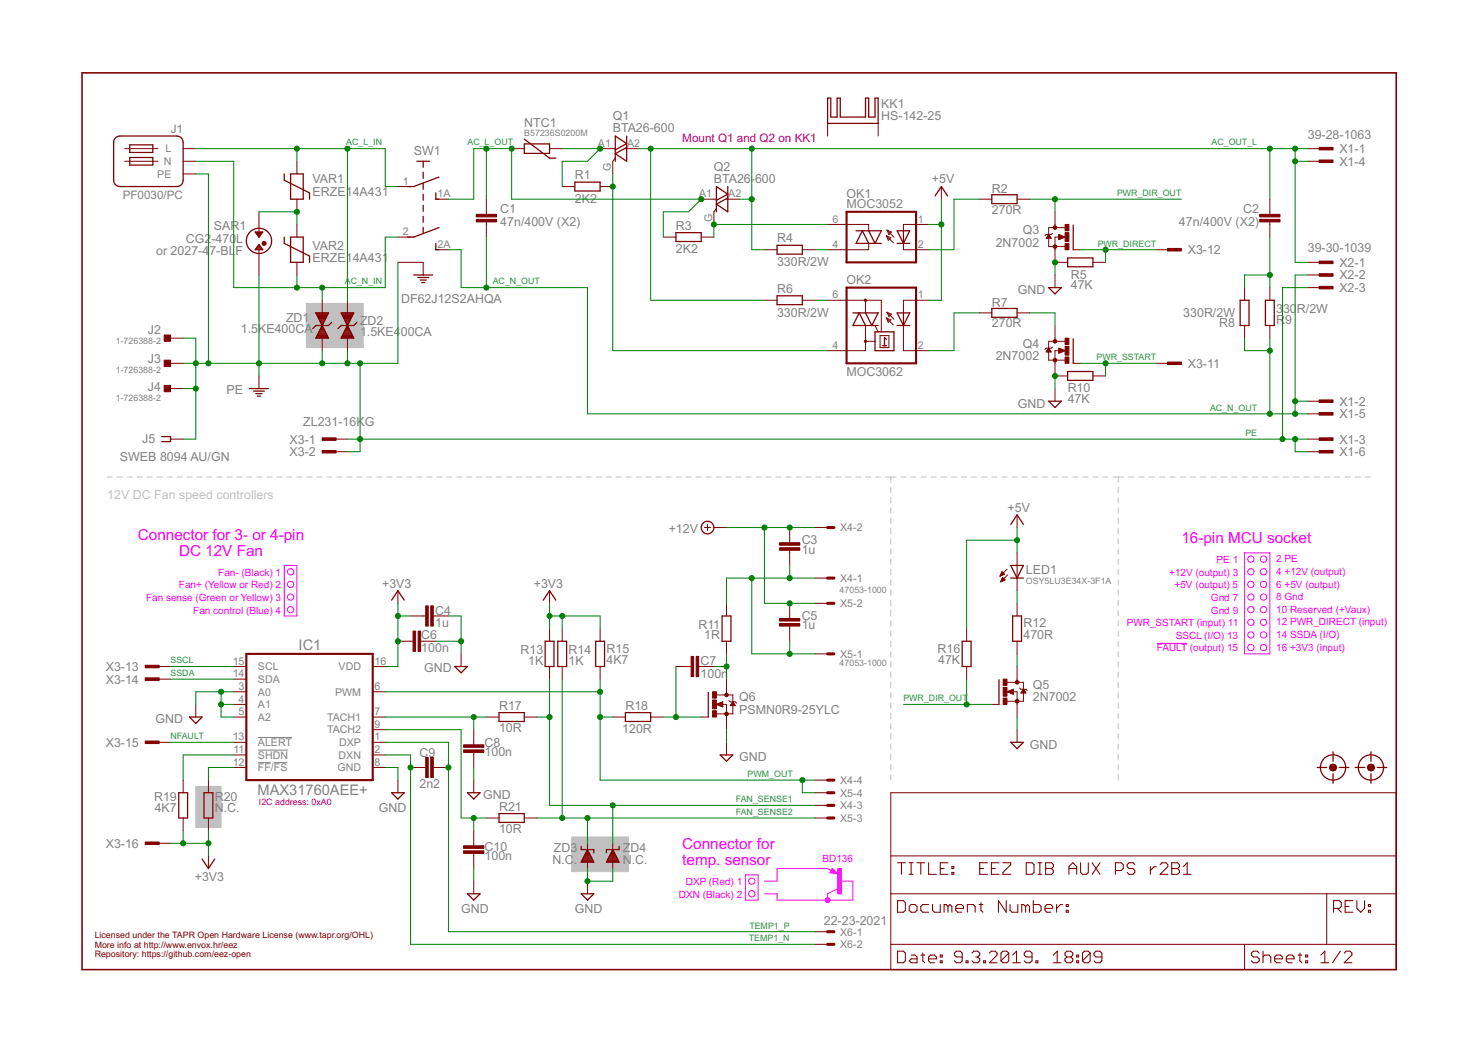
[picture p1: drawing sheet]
<svg xmlns="http://www.w3.org/2000/svg" width="297mm" height="210mm" viewBox="0 0 297 210" stroke-linecap="round" stroke-linejoin="round" font-family="sans-serif">
<defs><g id="words">
<g font-size="3.1" fill="#f0f">
<text x="27.7" y="108.5">Connector for 3- or 4-pin</text>
<text x="36" y="111.8">DC 12V Fan</text>
<text x="237.4" y="109.2">16-pin MCU socket</text>
<text x="137.1" y="170.7">Connector for</text>
<text x="137.1" y="174">temp. sensor</text>
</g>
<g font-size="2.9" fill="#808080">
<text x="60" y="130.6">IC1</text>
<text x="51.8" y="159.8">MAX31760AEE+</text>
</g>
<g font-size="2.5" fill="#808080">
<text x="177.1" y="21.6">KK1</text>
<text x="105.4" y="25.4">NTC1</text>
<text x="123.2" y="26.6">BTA26-600</text>
<text x="123.2" y="24.2">Q1</text>
<text x="177.1" y="24.2">HS-142-25</text>
<text x="262.8" y="27.9">39-28-1063</text>
<text x="83.2" y="31.2">SW1</text>
<text x="143.5" y="34.3">Q2</text>
<text x="269.2" y="30.8">X1-1</text>
<text x="269.2" y="33.3">X1-4</text>
<text x="62.8" y="39.4">ERZE14A431</text>
<text x="62.8" y="36.9">VAR1</text>
<text x="115.5" y="40.8">2K2</text>
<text x="115.5" y="36">R1</text>
<text x="143.5" y="36.7">BTA26-</text>
<text x="151.7" y="36.7">600</text>
<text x="170.1" y="41.9">MOC3052</text>
<text x="170.1" y="39.9">OK1</text>
<text x="187.3" y="36.9">+5V</text>
<text x="199.3" y="38.9">R2</text>
<text x="43" y="46.3">SAR1</text>
<text x="100.5" y="45.4">47n/400V (X2)</text>
<text x="100.5" y="42.8">C1</text>
<text x="135.8" y="46.2">R3</text>
<text x="199.3" y="43">270R</text>
<text x="205.5" y="47">Q3</text>
<text x="236.9" y="45.4">47n/400V (X2)</text>
<text x="249.9" y="42.8">C2</text>
<text x="31.4" y="51.3">or 2027-4</text>
<text x="37.4" y="48.8">CG2</text>
<text x="42.1" y="51.3">7-BL</text>
<text x="42.5" y="48.8">-470</text>
<text x="47.4" y="51.3">F</text>
<text x="47.5" y="48.8">L</text>
<text x="62.8" y="52.7">ERZE14A431</text>
<text x="62.8" y="50.2">VAR2</text>
<text x="135.8" y="51">2K2</text>
<text x="156.2" y="53.5">330R/2W</text>
<text x="156.2" y="48.7">R4</text>
<text x="200.1" y="49.6">2N7002</text>
<text x="238.7" y="51.1">X3-12</text>
<text x="262.8" y="50.7">39-30-1039</text>
<text x="269.2" y="53.6">X2-1</text>
<text x="156.2" y="58.9">R6</text>
<text x="170.1" y="57">OK2</text>
<text x="204.6" y="59.1">GND</text>
<text x="215.2" y="58.2">47K</text>
<text x="215.2" y="56">R5</text>
<text x="269.2" y="56.2">X2-2</text>
<text x="269.2" y="58.7">X2-3</text>
<text x="57.5" y="64.8">ZD1</text>
<text x="72.4" y="65.3">ZD2</text>
<text x="80.6" y="61">DF62J12S2AHQA</text>
<text x="156.2" y="63.7">330R/2W</text>
<text x="199.3" y="65.8">270R</text>
<text x="199.3" y="61.7">R7</text>
<text x="237.8" y="63.7">330R/2W</text>
<text x="245" y="65.8">R8</text>
<text x="256.5" y="63">3</text>
<text x="256.5" y="65.2">R</text>
<text x="257.9" y="63">30</text>
<text x="258.3" y="65.2">9</text>
<text x="260.6" y="63">R/2W</text>
<text x="29.7" y="67.2">J2</text>
<text x="48.4" y="67">1.5KE400CA</text>
<text x="72.4" y="67.6">1</text>
<text x="73.7" y="67.6">.5KE4</text>
<text x="80.6" y="67.6">00CA</text>
<text x="205.5" y="69.9">Q4</text>
<text x="29.7" y="72.9">J3</text>
<text x="170.1" y="75.5">MOC3062</text>
<text x="200.1" y="72.4">2N7002</text>
<text x="238.7" y="73.9">X3-11</text>
<text x="29.7" y="78.6">J4</text>
<text x="45.5" y="79.3">PE</text>
<text x="204.6" y="81.9">GND</text>
<text x="214.6" y="81.1">47K</text>
<text x="214.6" y="78.9">R10</text>
<text x="269.2" y="81.6">X1-2</text>
<text x="28.6" y="89.1">J5</text>
<text x="58.2" y="89.2">X3-1</text>
<text x="60.9" y="85.6">ZL231-16KG</text>
<text x="269.2" y="89.2">X1-3</text>
<text x="269.2" y="84.1">X1-5</text>
<text x="24.1" y="92.6">SWEB 8094 AU/GN</text>
<text x="58.2" y="91.7">X3-2</text>
<text x="269.2" y="91.7">X1-6</text>
<text x="134.4" y="107.2">+12V</text>
<text x="202.5" y="102.9">+5V</text>
<text x="161.1" y="111.3">1u</text>
<text x="161.1" y="109.4">C3</text>
<text x="76.8" y="118.1">+3V3</text>
<text x="107.3" y="118.1">+3V3</text>
<text x="206.2" y="115.3">LED1</text>
<text x="87.5" y="123.6">C4</text>
<text x="161.1" y="124.6">C5</text>
<text x="84.7" y="131.1">100n</text>
<text x="84.7" y="128.5">C6</text>
<text x="87.5" y="126.1">1u</text>
<text x="104.6" y="131.6">R13</text>
<text x="114.3" y="131.6">R14</text>
<text x="121.9" y="131.2">R15</text>
<text x="140.4" y="126.5">R11</text>
<text x="141.5" y="128.4">1R</text>
<text x="161.1" y="126.5">1u</text>
<text x="188.4" y="131.2">R16</text>
<text x="205.7" y="128.4">470R</text>
<text x="205.7" y="126.2">R12</text>
<text x="21.2" y="134.9">X3-13</text>
<text x="21.2" y="137.4">X3-14</text>
<text x="85.2" y="135.1">GND</text>
<text x="106.1" y="133.7">1K</text>
<text x="114.3" y="133.7">1K</text>
<text x="121.9" y="133.5">4K7</text>
<text x="140.8" y="136.3">100n</text>
<text x="140.8" y="133.7">C7</text>
<text x="188.5" y="133.5">47K</text>
<text x="100.3" y="142.7">R17</text>
<text x="125.7" y="142.7">R18</text>
<text x="148.5" y="143.5">PSMN0R9-25YLC</text>
<text x="148.5" y="141">Q6</text>
<text x="207.6" y="141">2N7002</text>
<text x="207.6" y="138.4">Q5</text>
<text x="31.3" y="145.4">GND</text>
<text x="100.3" y="147.1">10R</text>
<text x="125.1" y="147.5">120R</text>
<text x="21.2" y="150.1">X3-15</text>
<text x="84.3" y="152.1">C9</text>
<text x="97.4" y="152">100n</text>
<text x="97.4" y="150.1">C8</text>
<text x="148.5" y="153">GND</text>
<text x="207" y="150.5">GND</text>
<text x="31" y="161.1">R19</text>
<text x="43.2" y="161.1">R</text>
<text x="45" y="161.1">20</text>
<text x="84.3" y="158.5">2n2</text>
<text x="97.1" y="160.7">GND</text>
<text x="31.1" y="163.3">4K7</text>
<text x="43.2" y="163.3">N</text>
<text x="45" y="163.3">.C.</text>
<text x="76.2" y="163.2">GND</text>
<text x="100.3" y="167.4">10R</text>
<text x="100.3" y="163">R21</text>
<text x="21.2" y="170.4">X3-16</text>
<text x="97.4" y="173">100n</text>
<text x="97.4" y="171.1">C10</text>
<text x="111" y="173.6">N.C</text>
<text x="111.3" y="171.3">ZD3</text>
<text x="115.3" y="173.6">.</text>
<text x="125.2" y="173.6">N</text>
<text x="125.2" y="171.3">Z</text>
<text x="126.7" y="171.3">D4</text>
<text x="127" y="173.6">.C.</text>
<text x="39.2" y="177">+3V3</text>
<text x="92.7" y="183.5">GND</text>
<text x="115.5" y="183.5">GND</text>
<text x="165.6" y="185.9">22-23-2021</text>
</g>
<text font-size="2.5" fill="#c0c0c0" x="21.6" y="100.2">12V DC Fan speed controllers</text>
<g font-size="2.3" fill="#808080">
<text x="34.3" y="26.7">J1</text>
<text x="24.7" y="40">PF0030/PC</text>
</g>
<text font-size="2.3" fill="#800080" x="137.1" y="28.6">Mount Q1 and Q2 on KK1</text>
<g font-size="2.1" fill="#808080">
<text x="120.2" y="29.5">A1</text>
<text x="126" y="29.5">A2</text>
<text x="31.6" y="35.7">PE</text>
<text x="32.9" y="33.2">N</text>
<text x="33.3" y="30.6">L</text>
<text x="122.8" y="34.5" transform="rotate(-90 122.8 34.5)">G</text>
<text x="81" y="37.1">1</text>
<text x="88" y="39.7">1A</text>
<text x="140.5" y="39.7">A1</text>
<text x="146.4" y="39.7">A2</text>
<text x="81" y="47.3">2</text>
<text x="143.1" y="44.6" transform="rotate(-90 143.1 44.6)">G</text>
<text x="167.3" y="44.8">6</text>
<text x="184.5" y="44.8">1</text>
<text x="88" y="49.8">2A</text>
<text x="167.3" y="49.8">4</text>
<text x="184.5" y="49.8">2</text>
<text x="167.3" y="60">6</text>
<text x="184.5" y="60">1</text>
<text x="167.3" y="70.2">4</text>
<text x="184.5" y="70.2">2</text>
<text x="168.9" y="106.8">X4-2</text>
<text x="168.9" y="117">X4-1</text>
<text x="168.9" y="122.1">X5-2</text>
<text x="46.8" y="133.6">15</text>
<text x="46.8" y="136.2">14</text>
<text x="51.8" y="134.8">SCL</text>
<text x="51.8" y="137.3">SDA</text>
<text x="68.1" y="134.8">VDD</text>
<text x="75.3" y="133.6">16</text>
<text x="168.9" y="132.2">X5-1</text>
<text x="48" y="141.3">4</text>
<text x="48" y="138.7">3</text>
<text x="48" y="143.8">5</text>
<text x="51.8" y="142.4">A1</text>
<text x="51.8" y="139.8">A0</text>
<text x="67.3" y="139.8">PWM</text>
<text x="75.3" y="143.8">7</text>
<text x="75.3" y="138.7">6</text>
<text x="46.8" y="148.9">13</text>
<text x="51.8" y="150">ALERT</text>
<text x="51.8" y="144.9">A2</text>
<text x="65.7" y="147.5">TACH2</text>
<text x="65.7" y="144.9">TACH1</text>
<text x="68.2" y="150">DXP</text>
<text x="75.3" y="146.3">9</text>
<text x="75.3" y="148.9">1</text>
<text x="46.8" y="154">12</text>
<text x="46.9" y="151.4">11</text>
<text x="51.8" y="155.1">FF/FS</text>
<text x="51.8" y="152.5">SHDN</text>
<text x="67.8" y="155.1">GND</text>
<text x="68.1" y="152.5">DXN</text>
<text x="75.3" y="154">8</text>
<text x="75.3" y="151.4">2</text>
<text x="168.9" y="157.6">X4-4</text>
<text x="168.9" y="160.2">X5-4</text>
<text x="168.9" y="162.7">X4-3</text>
<text x="168.9" y="165.2">X5-3</text>
<text x="168.9" y="188.1">X6-1</text>
<text x="168.9" y="190.6">X6-2</text>
</g>
<g font-size="2" fill="#f0f">
<text x="244.5" y="113.2">PE 1</text>
<text x="256.5" y="113.1">2 PE</text>
<text x="36" y="118.3">Fan+ (Yellow or Red) 2</text>
<text x="43.9" y="115.7">Fan- (Black) 1</text>
<text x="235" y="115.7">+12V (output) 3</text>
<text x="236.1" y="118.3">+5V (output) 5</text>
<text x="256.5" y="118.1">6 +5V (output)</text>
<text x="256.5" y="115.6">4 +12V (output)</text>
<text x="29.4" y="120.8">Fan sense (Green or Yellow) 3</text>
<text x="38.8" y="123.4">Fan control (Blue) 4</text>
<text x="226.4" y="125.9">PWR_SSTART (input) 11</text>
<text x="243.4" y="120.8">Gnd 7</text>
<text x="243.4" y="123.4">Gnd 9</text>
<text x="256.5" y="120.7">8 Gnd</text>
<text x="256.5" y="123.2">10 Reserved (+Vaux)</text>
<text x="256.5" y="125.7">12 PWR_DIRECT (input)</text>
<text x="232.5" y="131">FAULT (output) 15</text>
<text x="236.3" y="128.4">SSCL (I/O) 13</text>
<text x="256.5" y="128.3">14 SSDA (I/O)</text>
<text x="256.5" y="130.8">16 +3V3 (input)</text>
<text x="165.3" y="173.3">BD136</text>
<text x="137.8" y="178">DXP (Red) 1</text>
<text x="136.4" y="180.5">DXN (Black) 2</text>
</g>
<g font-size="1.8" fill="#008080">
<text x="69.6" y="29.3">AC_L_IN</text>
<text x="93.9" y="29.3">AC_L_OUT</text>
<text x="243.5" y="29.3">AC_OUT_L</text>
<text x="224.5" y="39.4">PWR_DIR_OUT</text>
<text x="220.6" y="49.6">PWR_DIRECT</text>
<text x="69.3" y="57.2">AC_N_IN</text>
<text x="99" y="57.2">AC_N_OUT</text>
<text x="220.4" y="72.4">PWR_SSTART</text>
<text x="243.2" y="82.6">AC_N_OUT</text>
<text x="250.3" y="87.7">PE</text>
<text x="34.3" y="133.4">SSCL</text>
<text x="34.3" y="135.9">SSDA</text>
<text x="181.6" y="141">PWR_DIR_OUT</text>
<text x="34.3" y="148.6">NFAULT</text>
<text x="147.9" y="161.3">FAN_SENSE1</text>
<text x="150.3" y="156.2">PWM_OUT</text>
<text x="147.9" y="163.8">FAN_SENSE2</text>
<text x="150.5" y="189.2">TEMP1_N</text>
<text x="150.6" y="186.7">TEMP1_P</text>
</g>
<g font-size="1.8" fill="#808080">
<text x="105.4" y="27.3">B57236S0200M</text>
<text x="23.3" y="69.2">1-726388-2</text>
<text x="23.3" y="75">1-726388-2</text>
<text x="23.3" y="80.7">1-726388-2</text>
<text x="168.7" y="119.3">47053-1000</text>
<text x="206.2" y="117.5">OSY5LU3E34X-3F1A</text>
<text x="168.7" y="133.9">47053-1000</text>
</g>
<text font-size="1.8" fill="#800080" x="52" y="161.9">I2C address: 0xA0</text>
<g font-size="1.8" fill="#800000">
<text x="19" y="188.6">Licensed under the TAPR Open Hardware License (www.tapr.org/OHL)</text>
<text x="19" y="190.5">More info at http://www.envox.hr/eez</text>
<text x="19" y="192.4">Repository: https://github.com/eez-open</text>
</g>
</g></defs>
<g fill="none" stroke="#c0c0c0" stroke-width=".2">
<path d="M21.6 95.9h1M23.6 95.9h1M25.6 95.9h1M27.6 95.9h1M29.6 95.9h1M31.6 95.9h1M33.6 95.9h1M35.6 95.9h1M37.6 95.9h1M39.6 95.9h1M41.6 95.9h1M43.6 95.9h1"/>
<path d="M45.6 95.9h1.1M47.6 95.9h1M49.7 95.9h1M51.6 95.9h1.1M53.7 95.9h1M55.7 95.9h1M57.7 95.9h1M59.7 95.9h1M61.7 95.9h1M63.7 95.9h1M65.7 95.9h1M67.7 95.9h1"/>
<path d="M69.7 95.9h1M71.7 95.9h1M73.7 95.9h1M75.7 95.9h1M77.7 95.9h1M79.7 95.9h1M81.7 95.9h1M83.7 95.9h1.1M85.7 95.9h1.1M87.8 95.9h1M89.8 95.9h1M91.8 95.9h1"/>
<path d="M93.8 95.9h1M95.8 95.9h1M97.8 95.9h1M99.8 95.9h1M101.8 95.9h1M103.8 95.9h1M105.8 95.9h1M107.8 95.9h1M109.8 95.9h1M111.8 95.9h1M113.8 95.9h1M115.8 95.9h1"/>
<path d="M117.8 95.9h1.1M119.8 95.9h1.1M121.9 95.9h1M123.9 95.9h1M125.9 95.9h1M127.9 95.9h1M129.9 95.9h1M131.9 95.9h1M133.9 95.9h1M135.9 95.9h1M137.9 95.9h1M139.9 95.9h1"/>
<path d="M141.9 95.9h1M143.9 95.9h1M145.9 95.9h1M147.9 95.9h1M149.9 95.9h1M151.9 95.9h1.1M153.9 95.9h1.1M156 95.9h1M158 95.9h1M160 95.9h1M162 95.9h1M164 95.9h1"/>
<path d="M166 95.9h1M168 95.9h1M170 95.9h1M172 95.9h1M174 95.9h1M176 95.9h1M178 95.9h2M179 95.9v1.1M179 98v1M181.1 95.9h1M183.1 95.9h1M185.1 95.9h1"/>
<path d="M187.1 95.9h1.1M189.2 95.9h1M191.2 95.9h1M193.2 95.9h1.1M195.3 95.9h1M197.3 95.9h1M199.3 95.9h1.1M201.4 95.9h1M203.4 95.9h1M205.4 95.9h1.1M207.5 95.9h1M209.5 95.9h1"/>
<path d="M211.5 95.9h1.1M213.6 95.9h1M215.6 95.9h1M217.6 95.9h1M219.6 95.9h1.1M221.7 95.9h1M223.7 95.9h2.1M224.7 95.9v1.1M224.7 98v1M226.8 95.9h1.1M228.9 95.9h1.1M230.9 95.9h1.1"/>
<path d="M233 95.9h1.1M235.1 95.9h1.1M237.2 95.9h1M239.2 95.9h1.1M241.3 95.9h1.1M243.4 95.9h1.1M245.4 95.9h1.1M247.5 95.9h1.1M249.6 95.9h1.1M251.7 95.9h1M253.7 95.9h1.1M255.8 95.9h1.1"/>
<path d="M257.9 95.9h1.1M259.9 95.9h1.1M262 95.9h1.1M264.1 95.9h1.1M266.2 95.9h1M268.2 95.9h1.1M270.3 95.9h1.1M272.4 95.9h1.1M274.4 95.9h1.1M179 100v1.1M179 102.1v1.1M179 104.2v1"/>
<path d="M179 106.2v1.1M179 108.3v1.1M179 110.4v1M179 112.4v1.1M179 114.5v1M179 116.6v1M179 118.6v1.1M224.7 100v1.1M224.7 102.1v1.1M224.7 104.2v1M224.7 106.2v1.1M224.7 108.3v1.1"/>
<path d="M224.7 110.4v1M224.7 112.4v1.1M224.7 114.5v1M224.7 116.6v1M224.7 118.6v1.1M179 120.7v1.1M179 122.7v1.1M179 124.8v1.1M179 126.9v1.1M179 128.9v1.1M179 131v1.1M179 133.1v1"/>
<path d="M179 135.1v1.1M179 137.2v1.1M179 139.3v1M224.7 120.7v1.1M224.7 122.7v1.1M224.7 124.8v1.1M224.7 126.9v1.1M224.7 128.9v1.1M224.7 131v1.1M224.7 133.1v1M224.7 135.1v1.1M224.7 137.2v1.1"/>
<path d="M224.7 139.3v1M179 141.3v1.1M179 143.4v1.1M179 145.5v1M179 147.5v1.1M179 149.6v1.1M179 151.7v1M179 153.7v1.1M179 155.8v1M224.7 141.3v1.1M224.7 143.4v1.1M224.7 145.5v1"/>
<path d="M224.7 147.5v1.1M224.7 149.6v1.1M224.7 151.7v1M224.7 153.7v1.1M224.7 155.8v1"/>
</g>
<g fill="#c0c0c0" stroke="#c0c0c0" stroke-width=".2">
<path d="M61.6 61h11.4v8.9h-11.4z"/>
<path d="M114.9 168.3h11.4v7h-11.4z"/>
<path d="M39.3 158.1h5.1v8.3h-5.1z"/>
</g>
<path d="M51.8 153.3h2.6M51.8 148.3h6.9M51.8 150.8h6.1M55 153.3h2.8" fill="none" stroke="#808080" stroke-width=".2"/>
<path d="M16.5 14.6h264.1v180.3h-264.1z" fill="none" stroke="#800000" stroke-width=".32"/>
<g fill="none" stroke="#800000" stroke-width=".2">
<path d="M25.1 29.9h6.6M25.1 32.4h6.6M36.8 29.9h2.5M36.8 32.4h2.5M36.8 35h2.5M59.7 32.4v2.6M80 37.5h2.5M102.8 29.9h2.6M110.4 29.9h2.6M113 37.5h2.5M120.6 37.5h2.5M120.6 29.9h3.1"/>
<path d="M123.7 31.8l-.6 .6v2.6M125.7 29.9h2.5M166.3 24.8v2.5M176.5 24.8v2.5M189.2 37.5v2.5M262.8 29.9h2.6M262.8 32.4h2.6M52 42.6v5.1M52 50.2v5.1M59.7 40v2.6M59.7 45.1v2.6M59.7 52.7v2.6"/>
<path d="M80 47.7h2.5M80 52.7h5v2.6M87.6 50.2h2.5M87.6 40h2.5M97.7 40v3.1M97.7 44.6v3.1M133.3 47.7h2.5M140.9 40h3.1M140.9 47.7h2.6M144 42l-.5 .6v2.5M146 40h2.5M153.6 50.2h2.6"/>
<path d="M161.2 50.2h2.6M166.3 45.1h8.3v1.3M174.6 48.9v1.3h-8.3M178.1 47.4l1.4 1.4M178.1 47.4l.9 .4-.5 .5zM178.3 46.3l.9 .4-.6 .5zM178.3 46.3l1.4 1.4M181.6 48.9v1.3h5M186.6 45.1h-5v1.3M196.8 40h2.5M204.4 40h2.5M210.3 47.8h.9"/>
<path d="M210.4 47.7h.7M210.5 47.6h.5M210.6 47.4h.3M210.7 47.3h.2M210.8 47.2l.5 .7h-1.1zM211.5 46.9l-.2 .3h-1.1l-.2 .2M212 42.6v3.2M212 55.3v2.5M212.8 47.2v1l1.3-.5M212.8 47.2l1.3 .5M212.8 48.2h.1M212.8 48h.3"/>
<path d="M212.8 47.9h.6M212.8 47.8h.9M212.8 47.6h1M212.8 47.4h.7M212.8 47.3h.4M212.8 47.2h.1M214 47.7h-2v5h2.6M214 45.8h-3.2v3.8h3.3M215.7 50.2h1.4M219.6 52.7h2.6M232.3 50.2h2.6M250.1 57.8v2.6"/>
<path d="M255.2 40v3.1M255.2 44.6v3.1M255.2 57.8v2.6M262.8 55.3h2.6M262.8 52.7h2.6M262.8 57.8h2.6M34.3 73h2.5M34.3 68h2.5M34.3 78.1h2.5M52 75.6v2.5M64.7 60.4v2.5M64.7 68v2.5"/>
<path d="M69.8 60.4v2.5M69.8 68v2.5M153.6 60.4h2.6M161.2 60.4h2.6M166.3 60.4h10.8v6.3M173.9 60.4v2.5M173.9 65.4v5.1h-7.6M173.9 68.6h2M175.9 65.4l.6 1.3M176.9 67.5h1.7v2.4h-1.7zM178.1 63.9l1.4 1.4M178.1 63.9l.9 .4-.5 .5z"/>
<path d="M178.3 62.8l.9 .4-.6 .5zM178.3 62.8l1.4 1.4M181.6 65.4v5.1h5M186.6 60.4h-5v2.5M196.8 62.9h2.5M204.4 62.9h2.5M210.4 70.6h.8M210.5 70.5h.6M210.5 70.4h.5M210.6 70.2h.3M210.7 70.1h.1M210.8 70l.5 .8h-1.1z"/>
<path d="M211.5 69.8l-.2 .2h-1.1l-.2 .3M212 65.4v3.2M212 78.1v2.6M212.8 70l1.3 .5-1.3 .5zM212.8 71h.2M212.8 70.8h.5M212.8 70.7h.8M212.8 70.6h1.1M212.8 70.5h1.2M212.8 70.4h.9M212.8 70.2h.6M212.8 70.1h.2"/>
<path d="M212.9 70.5h-.9v5.1h2.6M214 68.6h-3.2v3.8h3.3M215.7 73h1.4M219.6 75.6h2.6M232.3 73h2.6M250.1 65.4v2.6M255.2 65.4v2.6M34.3 88.3h2.5M67.3 88.3h2.5M67.3 90.8h2.5M262.8 80.7h2.6M262.8 88.3h2.6"/>
<path d="M262.8 83.2h2.6M262.8 90.8h2.6M80 118.8v2.5M110.4 118.8v2.5M141.6 106.1h1.2M142.2 105.4v1.3M143.5 106.1h2.5M158.7 106.1v3M158.7 110.6v3.1M163.8 106.1h2.5M163.8 116.2h2.5M201 115.8h.1"/>
<path d="M201 115.7h.3M201.1 115.6h.5M201.1 115.5h.8M201.1 116.9h.2M201.2 115.3h.6M201.2 116.8h.4M201.3 115.2h.3M201.3 116.7h.6M201.3 116.5h.7M201.3 115.1h.2M201.4 115l-.4 .8M201.4 115l.5 .5"/>
<path d="M201.4 115h.1M201.4 116.4h.4M201.4 116.3h.3M201.5 116.2h.1M201.5 116.1l.5 .5-.9 .4zM201.9 115.5l-.9 .3M202.4 114.4l-1.4 1.4M202.5 115.6l-1.4 1.4M204.4 103.5v2.6M204.4 111.1v7.7M31.7 134h2.6M31.7 136.5h2.6"/>
<path d="M47 134h2.5M47 136.5h2.5M47 139.1h2.5M74.9 134h2.5M74.9 139.1h2.5M80 128.9h3M82.5 123.8h3.1M84.5 128.9h3.1M87.1 123.8h3M92.7 131.5v2.5M110.4 126.4v2.5M110.4 134v2.5"/>
<path d="M113 126.4v2.5M113 134v2.5M120.6 126.4v2.5M120.6 134v2.5M135.8 134h3.1M140.4 134h3.1M144 139.7h3.3v3.8h-3.3M146 121.3v2.5M146 128.9v2.6M146 136.5v3.2M158.7 121.3v3.1M158.7 125.9v3"/>
<path d="M163.8 131.5h2.5M163.8 121.3h2.5M194.3 126.4v2.5M194.3 134v2.5M202.4 139.1l1.2-.5v1zM202.4 137.2h3.3v3.8h-3.3M202.4 139.1h1.2M202.6 139h1M202.7 139.2h.9M202.9 138.9h.7M203.1 139.3h.5M203.2 138.7h.4"/>
<path d="M203.3 139.5h.3M203.5 139.1h.9v5.1M203.5 138.6h.1M203.6 139.6h.1M204.4 121.3v2.5M204.4 128.9v2.6M204.4 134v3.2M204.9 138.3l.3 .3h1l.2 .2M205.3 139.2h.8M205.3 139.1h.7M205.4 139h.6M205.5 138.9h.4"/>
<path d="M205.6 138.7h.2M205.7 138.6h.1M205.7 138.6l.5 .7h-1zM31.7 149.2h2.6M36.8 156.8v2.6M39.3 141.6v2.6M41.9 156.8v2.6M47 149.2h2.5M47 144.2h2.5M47 141.6h2.5M47 154.3h2.5M47 151.8h2.5"/>
<path d="M74.9 149.2h2.5M74.9 144.2h2.5M74.9 146.7h2.5M74.9 154.3h2.5M74.9 151.8h2.5M80 156.8v2.6M82.5 154.3h3.1M87.1 154.3h3M95.2 146.7v3.1M95.2 151.3v3M95.2 156.8v2.6M97.7 144.2h2.6"/>
<path d="M105.4 144.2h2.5M123.1 144.2h2.6M130.8 144.2h2.5M140.9 144.2h1.4M144 141.6l1.2-.5v1zM144 141.6h2v5.1M144.2 141.5h1M144.3 141.8h.9M144.5 141.4h.7M144.6 141.9h.6M144.8 141.3h.4M144.9 142h.3"/>
<path d="M145.1 141.2h.1M145.2 142.1h.1M146 149.2v2.6M146.5 140.9l.3 .2h1l.2 .3M146.9 141.8h.8M146.9 141.6h.7M147 141.5h.6M147.1 141.4h.4M147.2 141.3h.2M147.3 141.2h.1M147.3 141.1l.5 .8h-1zM163.8 159.4h2.5"/>
<path d="M163.8 156.8h2.5M179 159.4h101.6v35.5h-101.6zM199.3 141.6h1.5M204.4 146.7v2.5M31.7 169.5h2.6M36.8 164.5v2.5M41.9 164.5v2.5M41.9 172.1v2.5M95.2 167v3.1M95.2 171.6v3M95.2 177.2v2.5M97.7 164.5h2.6"/>
<path d="M105.4 164.5h2.5M118.1 169.5v5.1M118.1 177.2v2.5M123.1 169.5v5.1M163.8 161.9h2.5M163.8 164.5h2.5M179 179.7h101.6M179 172.1h101.6M266.6 179.7v10.2M163.8 189.9h2.5M163.8 187.3h2.5M179 189.9h101.6"/>
<path d="M250.1 189.9v5"/>
</g>
<g fill="none" stroke="#800000" stroke-width=".21">
<path d="M180.4 173.5h1.5M181.2 173.5v2.3M182.7 173.5h.8M182.7 175.8h.8M183.1 173.5v2.3M184.3 173.5h1.5M185.1 173.5v2.3M186.6 173.5v2.3h1.6M189 174.6h.7M190.5 173.5h-1.5v2.3h1.5M191.3 175.4h.4v.4h-.4zM191.3 174.2h.4v.4h-.4z"/>
<path d="M196.9 174.6h.8M198.5 173.5h-1.6v2.3h1.6M199.2 174.6h.8M200.8 173.5h-1.6v2.3h1.6M201.6 173.5h1.5v.3l-1.5 1.6v.4h1.5M206.2 173.5h1.2l.4 .3v1.6l-.4 .4h-1.2zM208.6 173.5h.8M208.6 175.8h.8M209 173.5v2.3M210.1 173.5h1.2l.4 .3v.4l-.4 .4 .4 .4v.4l-.4 .4h-1.2zM210.1 174.6h1.2M214.8 174.6h1.6"/>
<path d="M214.8 175.8v-1.6l.8-.7 .8 .7v1.6M217.2 173.5v1.9l.4 .4h.7l.4-.4v-1.9M219.5 173.5l1.6 2.3M221.1 173.5l-1.6 2.3M224.2 175h1.1l.4-.4v-.8l-.4-.3h-1.1v2.3M228.1 173.8l-.4-.3h-.8l-.4 .3v.4l.4 .4h.8l.4 .4v.4l-.4 .4h-.8l-.4-.4M231.2 174.2v1.6M232.4 174.2h-.4l-.8 .8M233.2 173.8l.3-.3h.8l.4 .3v.4l-1.5 1.6h1.5M235.5 173.5h1.1l.4 .3v.4l-.4 .4 .4 .4v.4l-.4 .4h-1.1zM235.5 174.6h1.1M237.8 175.8h1.6"/>
<path d="M237.8 174.2l.8-.7v2.3M180.4 181.1h1.2l.3 .4v1.5l-.3 .4h-1.2zM180.4 191.2h1.2l.3 .4v1.6l-.3 .4h-1.2zM182.7 182.2l.4-.3h.8l.4 .3v.8l-.4 .4h-.8l-.4-.4zM183.1 192h.8l.4 .4v1.2h-1.2l-.4-.4 .4-.4h1.2M185.1 192h.7M185.5 191.6v1.6l.3 .4M186.6 192.8h1.6v-.4l-.4-.4h-.8l-.4 .4v.8l.4 .4h.8M186.6 181.9h-1.1l-.4 .3v.8l.4 .4h1.1M187.4 181.9v1.1l.4 .4h1.2v-1.5M189 193.2h.4v.4h-.4zM189 192h.4v.4h-.4z"/>
<path d="M190.5 182.2l-.4-.3h-.4v1.5M190.5 182.2l.4-.3 .4 .3v1.2M190.5 182.2v1.2M192.1 182.6h1.5v-.4l-.3-.3h-.8l-.4 .3v.8l.4 .4h.8M193.4 192.4h-1.2l-.4-.4v-.4l.4-.4h.8l.4 .4v1.6l-.4 .4h-.8l-.4-.4M194.2 193.2h.3v.4h-.3zM194.4 183.4v-1.5h1.2l.4 .3v1.2M195.3 191.6l.4-.4h.8l.4 .4v.4l-.4 .4M196.1 192.4h.4M196.5 192.4l.4 .4v.4l-.4 .4h-.8l-.4-.4M196.8 181.9h.7M197.1 181.5v1.5l.4 .4"/>
<path d="M197.7 193.2h.4v.4h-.4zM198.8 191.6l.4-.4h.8l.4 .4v.4l-1.6 1.6h1.6M202.2 181.1v2.3l-1.5-2.3v2.3M202.7 191.6v1.6l-.4 .4h-.7l-.4-.4M202.7 191.6l-.4-.4h-.7l-.4 .4v1.6M202.7 191.6l-1.5 1.6M203 181.9v1.1l.4 .4h1.2v-1.5M203.5 193.6h1.6M203.5 192l.8-.8v2.4M206.1 182.2l-.4-.3h-.4v1.5M206.1 182.2v1.2M206.1 182.2l.4-.3 .4 .3v1.2"/>
<path d="M207.4 192.4h-1.2l-.4-.4v-.4l.4-.4h.8l.4 .4v1.6l-.4 .4h-.8l-.4-.4M207.7 181.1v2.3h1.2l.3-.4v-.8l-.3-.3h-1.2M208.2 193.2h.4v.4h-.4zM210 182.6h1.6v-.4l-.4-.3h-.8l-.4 .3v.8l.4 .4h.8M211.7 193.6h1.6M211.7 192l.8-.8v2.4M212.3 181.9v1.5M213.5 181.9h-.4l-.8 .7M214.3 183h.4v.4h-.4zM214.3 181.9h.4v.3h-.4zM214.4 192.4l-.4 .4v.4l.4 .4h.8l.4-.4v-.4l-.4-.4M214.4 192.4l-.4-.4v-.4l.4-.4h.8l.4 .4v.4l-.4 .4"/>
<path d="M214.4 192.4h.8M216.4 193.2h.4v.4h-.4zM216.4 192h.4v.4h-.4zM219.1 191.6v1.6l-.4 .4h-.8l-.3-.4M219.1 191.6l-.4-.4h-.8l-.3 .4v1.6M219.1 191.6l-1.5 1.6M221.4 192.4h-1.1l-.4-.4v-.4l.4-.4h.7l.4 .4v1.6l-.4 .4h-.7l-.4-.4M253.1 191.6l-.4-.4h-.8l-.4 .4v.4l.4 .4h.8l.4 .4v.4l-.4 .4h-.8l-.4-.4M253.8 192.4l.4-.4h.8l.4 .4v1.2M253.8 191.2v2.4M256.2 192.8h1.5v-.4l-.4-.4h-.7l-.4 .4v.8l.4 .4h.7M258.5 192.8h1.6v-.4l-.4-.4h-.8l-.4 .4v.8l.4 .4h.8"/>
<path d="M260.9 192h.7M261.2 191.6v1.6l.4 .4M262.4 193.2h.4v.4h-.4zM262.4 192h.4v.4h-.4zM265.5 193.6h1.5M265.5 192l.8-.8v2.4M268 182.6h1.2l.4-.4v-.7l-.4-.4h-1.2v2.3M268.8 182.6l.8 .8M269.4 191.2l-1.6 2.4M270.2 191.6l.3-.4h.8l.4 .4v.4l-1.5 1.6h1.5M270.3 182.2h.8M271.9 181.1h-1.6v2.3h1.6"/>
<path d="M272.7 181.1v1.5l.8 .8 .7-.8v-1.5M275 183h.4v.4h-.4zM275 181.9h.4v.3h-.4z"/>
</g>
<g fill="none" stroke="#800000" stroke-width=".25">
<path d="M166.3 19.7h.7v3.8h1.2v-3.8h.7v3.8h5v-3.8h.7v3.8h1.3v-3.8h.6v5.1h-10.2zM23.1 27.8l.5-.3 .5-.2h11.4l.8 .3 .4 .5 .1 .5v7.6l-.3 .8-.4 .4-.6 .1h-11.4l-.8-.3-.3-.4-.2-.6v-7.6zM26.1 29.1h4.6v1.5h-4.6zM26.1 31.7h4.6v1.5h-4.6zM57.1 35v1.2l5.1 2.6v1.2M58.4 35h2.5v5h-2.5zM83.8 32.4h2.5M85 32.4v1.2M85 34.6v1.3M85 36.9v1.2M85 39.1v1.2M87.6 38.8v1.2h.6"/>
<path d="M88.2 35.6l-5.1 1.9h-1.2M105.4 28.9h5v1.9h-5zM105.4 28l5 3.8h1.3M115.5 36.6h5.1v1.8h-5.1zM123.7 30.1l2.2-1.2-2.2-1.6v5.1M125.9 27.3v5.1l-2.2-1.5 2.2-1.3M146.3 37.5v5.1l-2.3-1.5 2.3-1.3M187.9 39.4l1.3-1.9 1.3 1.9M199.3 39.2h5.1v1.7h-5.1zM51.3 46.7h1.5l-.8 1zM51.4 46.7h1.3M51.4 50.1h1.3"/>
<path d="M51.5 47h1.1M51.5 49.8h1M51.7 47.2h.7M51.7 49.6h.7M51.9 47.4h.3M51.9 49.4h.3M52 47.6h.1M52 49.2l.8 1h-1.5zM52 49.2h.1M57.1 47.7v1.2l5.1 2.6v1.2M58.4 47.7h2.5v5h-2.5zM83.1 55.3h3.9"/>
<path d="M84 55.8h2.1M84.4 56.3h1.3M84.8 56.8h.6M85 41.3v1.2M85 43.5v1.2M85 45.7v1.2M87.6 48.9v1.3h.6M88.2 45.8l-5.1 1.9h-1.2M135.8 46.8h5.1v1.8h-5.1zM144 40.3l2.3-1.3-2.3-1.5v5.1M156.2 59.5h5v1.8h-5zM156.2 49.3h5v1.8h-5z"/>
<path d="M172 46.4h5.1l-1.2 2.5-1.3-2.5M174.6 48.9l-1.3-2.5-1.3 2.5h5.1M180.3 46.4h2.5l-1.2 2.5zM180.3 48.9h2.5M181.6 46.4v2.5M210.8 57.8h2.5l-1.3 1.3zM214.6 51.9h5v1.7h-5zM215.7 45.3v4.9M50.1 78.1h3.9M50.9 78.6h2.2M51.4 79.1h1.3M51.7 79.7h.7"/>
<path d="M63.5 62.9l2.5 5.1h-2.5l2.5-5.1zM63.5 63h2.5M63.5 67.9h2.5M63.6 63.2h2.3M63.6 67.6h2.2M63.7 63.4h2.1M63.8 67.4h1.9M63.8 63.6h1.8M63.9 67.2h1.7M63.9 63.9h1.6M64 67h1.5M64.1 64.1h1.3"/>
<path d="M64.1 66.7h1.3M64.2 64.3h1.1M64.2 66.5h1.1M64.3 64.5h.9M64.3 66.3h.9M64.4 64.7h.7M64.4 66.1h.7M64.5 65h.5M64.5 65.8h.4M64.6 65.2h.3M64.6 65.6h.2M64.7 65.4h.1"/>
<path d="M66.7 64.8l-.7 .6h-2.5l-.7 .7M68.6 62.9l2.5 5.1h-2.5l2.5-5.1zM68.6 63h2.5M68.6 67.9h2.4M68.7 63.2h2.3M68.7 67.6h2.2M68.8 63.4h2M68.8 67.4h2M68.9 63.6h1.8M68.9 67.2h1.8M69 63.9h1.6M69 67h1.6"/>
<path d="M69.1 64.1h1.4M69.2 66.7h1.3M69.3 64.3h1.1M69.3 66.5h1.1M69.4 64.5h.9M69.4 66.3h.9M69.5 64.7h.7M69.5 66.1h.6M69.6 65h.5M69.6 65.8h.4M69.7 65.2h.2M69.7 65.6h.2"/>
<path d="M69.8 65.4h.1M71.7 64.8l-.6 .6h-2.5l-.7 .7M171.4 62.9h5.1l-1.3 2.5-1.3-2.5M173.9 65.4l-1.2-2.5-1.3 2.5h5.1M175.9 66.7h3.8v3.8h-3.8zM177.4 69.5h.7M178.1 68.2l-.3-.3v1.6M180.3 65.4h2.5M180.3 62.9h2.5l-1.2 2.5zM181.6 62.9v2.5M199.3 62h5.1v1.8h-5.1zM214.6 74.7h5v1.8h-5z"/>
<path d="M215.7 68.1v4.9M249.2 60.4h1.8v5h-1.8zM254.3 60.4h1.8v5h-1.8zM32.5 87.8h1.8v1h-1.8M210.8 80.7h2.5l-1.3 1.2zM203.1 113.7h2.6l-1.3 2.5zM203.1 116.2h2.6M203.1 105.4l1.3-1.9 1.3 1.9M78.7 120.7l1.3-1.9 1.2 1.9M91.4 134h2.5l-1.2 1.3zM109.2 120.7l1.2-1.9 1.3 1.9M109.6 128.9h1.7v5.1h-1.7z"/>
<path d="M112.1 128.9h1.8v5.1h-1.8zM119.7 128.9h1.8v5.1h-1.8zM142.3 139.2v5M145.1 123.8h1.8v5.1h-1.8zM193.4 128.9h1.8v5.1h-1.8zM200.8 136.7v4.9M203.5 123.8h1.8v5.1h-1.8zM35.9 159.4h1.8v5.1h-1.8zM38.1 144.2h2.5l-1.3 1.2zM41 159.4h1.8v5.1h-1.8zM78.7 159.4h2.5l-1.2 1.3zM93.9 159.4h2.6l-1.3 1.3z"/>
<path d="M100.3 143.3h5.1v1.8h-5.1zM125.7 143.3h5.1v1.8h-5.1zM144.7 151.8h2.6l-1.3 1.3zM203.1 149.2h2.6l-1.3 1.3zM264.7 154.3h1.9M267.3 154.3a.64 .64 0 0 0 .6 .7 .64 .64 0 0 0 .6-.7M267.3 154.3h1.2M267.3 154.5h1.2M267.3 154.1v.2M267.3 154.1h1.2M267.4 154.7h1M267.5 153.8h.8"/>
<path d="M267.9 151.2v1.9M267.9 155.6v1.9M268.4 153.9a.64 .64 0 0 0-1.1 .2M268.4 153.9l.1 .2M268.5 154.1v.2M269.2 154.3h1.9M272.4 154.3h1.9M274.9 154.3h1.3M274.9 154.5h1.2M274.9 154.1a.64 .64 0 0 0 .3 .7 .64 .64 0 0 0 .8 0M274.9 154.1h1.2M275 154.7h1"/>
<path d="M275.1 153.9a.64 .64 0 0 1 .7-.2 .64 .64 0 0 1 .4 .6M275.1 153.9l-.2 .2M275.1 153.8h.8M275.5 151.2v1.9M275.5 155.6v1.9M276.2 154.3l-.2 .5M276.8 154.3h1.9M40.6 172.7l1.3 1.9 1.3-1.9M93.9 179.7h2.6l-1.3 1.3zM100.3 163.6h5.1v1.8h-5.1zM116.8 179.7h2.5l-1.2 1.3zM116.8 170.2v.6h2.5v.6"/>
<path d="M116.9 173.2h2.4M117 173h2.1M117.1 172.7h1.9M117.2 172.5h1.7M117.3 172.3h1.5M117.5 172.1h1.2M117.6 171.8h1M117.7 171.6h.8M117.8 171.4h.6M117.9 171.2h.3M118 170.9h.1M118.1 170.8l1.2 2.6h-2.5z"/>
<path d="M122 173.2h2.3M122.1 173h2.1M122.2 172.7h1.9M122.3 172.5h1.7M122.4 172.3h1.5M122.5 172.1h1.3M122.6 171.8h1.1M122.7 171.6h.8M122.9 171.4h.5M123 171.2h.3M123.1 170.9h.1M123.1 170.8l1.3 2.6h-2.5z"/>
<path d="M124.4 170.2v.6h-2.5v.6"/>
<circle cx="52" cy="48.4" r="2.54"/>
<circle cx="142.2" cy="106.1" r="1.27"/>
<circle cx="267.9" cy="154.3" r="2.54"/>
<circle cx="275.5" cy="154.3" r="2.54"/>
</g>
<circle cx="53.1" cy="48.9" r=".25" fill="none" stroke="#800000" stroke-width=".51"/>
<g fill="#800000" stroke="#800000" stroke-width=".2">
<path d="M95.7 44.1h4.1v.5h-4.1z"/>
<path d="M95.7 43.1h4.1v.5h-4.1z"/>
<path d="M253.2 44.1h4v.5h-4z"/>
<path d="M253.2 43.1h4v.5h-4z"/>
<path d="M265.1 29.6h2.8v.5h-2.8z"/>
<path d="M265.1 80.4h2.8v.5h-2.8z"/>
<path d="M265.1 88h2.8v.5h-2.8z"/>
<path d="M265.1 32.2h2.8v.5h-2.8z"/>
<path d="M265.1 83h2.8v.5h-2.8z"/>
<path d="M265.1 90.6h2.8v.5h-2.8z"/>
<path d="M265.1 55h2.8v.5h-2.8z"/>
<path d="M265.1 52.5h2.8v.5h-2.8z"/>
<path d="M265.1 57.6h2.8v.5h-2.8z"/>
<path d="M64.7 88h2.8v.5h-2.8z"/>
<path d="M64.7 90.6h2.8v.5h-2.8z"/>
<path d="M234.6 72.8h2.8v.5h-2.8z"/>
<path d="M234.6 50h2.8v.5h-2.8z"/>
<path d="M29.2 133.8h2.8v.5h-2.8z"/>
<path d="M29.2 136.3h2.8v.5h-2.8z"/>
<path d="M29.2 149h2.8v.5h-2.8z"/>
<path d="M83 126.9h.5v4.1h-.5z"/>
<path d="M84 126.9h.5v4.1h-.5z"/>
<path d="M85.6 121.8h.5v4.1h-.5z"/>
<path d="M86.6 121.8h.5v4.1h-.5z"/>
<path d="M156.7 125.4h4v.5h-4z"/>
<path d="M156.7 124.4h4v.5h-4z"/>
<path d="M201.6 140.4h.8v1.2h-.8z"/>
<path d="M201.6 136.5h.8v1.3h-.8z"/>
<path d="M201.6 138.2h.8v1.8h-.8z"/>
<path d="M214.1 48.9h.7v1.3h-.7z"/>
<path d="M214.1 45.1h.7v1.3h-.7z"/>
<path d="M214.1 46.8h.7v1.8h-.7z"/>
<path d="M214.1 71.8h.7v1.2h-.7z"/>
<path d="M214.1 68h.7v1.3h-.7z"/>
<path d="M214.1 69.6h.7v1.8h-.7z"/>
<path d="M33 67.4h1.3v1.2h-1.3z"/>
<path d="M33 72.4h1.3v1.3h-1.3z"/>
<path d="M33 77.5h1.3v1.3h-1.3z"/>
<path d="M93.2 150.8h4v.5h-4z"/>
<path d="M93.2 149.8h4v.5h-4z"/>
<path d="M93.2 171.1h4v.5h-4z"/>
<path d="M93.2 170.1h4v.5h-4z"/>
<path d="M138.9 132h.5v4h-.5z"/>
<path d="M139.9 132h.5v4h-.5z"/>
<path d="M156.7 110.1h4v.5h-4z"/>
<path d="M156.7 109.1h4v.5h-4z"/>
<path d="M143.2 142.9h.8v1.3h-.8z"/>
<path d="M143.2 139.1h.8v1.3h-.8z"/>
<path d="M143.2 140.7h.8v1.8h-.8z"/>
<path d="M29.2 169.3h2.8v.5h-2.8z"/>
<path d="M85.6 152.3h.5v4h-.5z"/>
<path d="M86.6 152.3h.5v4h-.5z"/>
</g>
<g fill="none" stroke="#800000" stroke-width=".42">
<path d="M170.1 42.6h14v10.1h-14zM170.1 57.8h14v15.2h-14zM49.5 131.5h25.4v25.3h-25.4z"/>
<circle cx="173.9" cy="68.6" r=".13"/>
<circle cx="173.9" cy="60.4" r=".13"/>
</g>
<path d="M166.3 116.2h1.3M166.3 106.1h1.3M166.3 131.5h1.3M166.3 121.3h1.3M166.3 156.8h1.3M166.3 159.4h1.3M166.3 161.9h1.3M166.3 164.5h1.3M166.3 187.3h1.3M166.3 189.9h1.3" fill="none" stroke="#800000" stroke-width=".61"/>
<g fill="#800000" stroke="#800000" stroke-width=".2">
<circle cx="204.4" cy="137.2" r=".36"/>
<circle cx="204.4" cy="141" r=".36"/>
<circle cx="212" cy="45.8" r=".36"/>
<circle cx="212" cy="49.6" r=".36"/>
<circle cx="212" cy="68.6" r=".36"/>
<circle cx="212" cy="72.4" r=".36"/>
<circle cx="146" cy="139.7" r=".36"/>
<circle cx="146" cy="143.5" r=".36"/>
</g>
<g fill="none" stroke="#008000" stroke-width=".2">
<path d="M39.3 29.9h38.1v7.6h2.6M39.3 32.4h7.7v25.4h30.4v-10.1h2.6M39.3 35h2.6v38M59.7 29.9v2.5M69.8 29.9v30.5M97.7 29.9v10.1M113 29.9h7.6l-2.5 2.5h-5.1v5.1M123.1 35v35.5h43.2M128.2 29.9h134.6M130.8 29.9v30.5h22.8M151.1 29.9v20.3h2.5M255.2 29.9v10.1"/>
<path d="M260.3 29.9v22.8h2.5M260.3 32.4h2.5M52 42.6h7.7v2.5M52 55.3v20.3M59.7 55.3v2.5M64.7 57.8v2.6M80 52.7v20.3h-43.2M90.1 40h5.1v-10.1h7.6v10.1h38.1l-2.5 2.6h-5.1v5.1M90.1 50.2h2.6v7.6h25.4v25.4h144.7M97.7 47.7v10.1M148.5 40h2.6M163.8 50.2h2.5"/>
<path d="M166.3 45.1h-22.8v2.6M186.6 45.1h2.6M189.2 40v20.4h-2.6M196.8 40h-5.1v10.2h-5.1M206.9 40h30.5M212 40v2.6M212 52.7v2.6M217.1 50.2h15.2M222.2 50.2v2.5M255.2 55.3h-5.1v2.5M255.2 47.7v10.1M262.8 57.8h-5.1v30.5"/>
<path d="M262.8 55.3h-2.5v27.9M36.8 68h2.5v20.3h-2.5M36.8 78.1h2.5M64.7 70.5v2.5M69.8 70.5v2.5M72.4 73v17.8h-2.6M163.8 60.4h2.5M196.8 62.9h-5.1v7.6h-5.1M206.9 62.9h5.1v2.5M212 75.6v2.5M217.1 73h15.2M222.2 73v2.6"/>
<path d="M250.1 68v2.5h5.1M255.2 68v15.2M69.8 88.3h193M260.3 80.7h2.5M260.3 88.3v2.5h2.5M146 106.1h17.8M151.1 116.2v15.3h12.7M153.6 106.1v15.2h10.2M158.7 113.7v2.5M163.8 116.2h-17.8v5.1M204.4 106.1v5M204.4 118.8v2.5"/>
<path d="M204.4 108.6h-10.1v17.8M34.3 134h12.7M34.3 136.5h12.7M44.4 139.1v5.1h2.6M47 139.1h-7.7v2.5M77.4 139.1h43.2M80 121.3v12.7h-2.6M80 123.8h2.5M87.6 128.9h5.1M90.1 123.8h2.6v7.7M110.4 123.8h10.2v2.6M110.4 121.3v5.1"/>
<path d="M110.4 136.5v25.4h53.4M113 123.8v2.6M113 136.5v28M120.6 136.5v20.3h43.2M135.8 134v10.2M143.5 134h2.5M146 131.5v5M158.7 128.9v2.6M194.3 136.5v5.1M204.4 131.5v2.5M34.3 149.2h12.7M44.4 141.6h2.6"/>
<path d="M47 154.3h-5.1v2.5M47 151.8h-10.2v5M77.4 146.7h15.3v17.8h5M77.4 154.3h2.6v2.5M77.4 144.2h20.3M77.4 149.2h12.7v38.1h73.7M77.4 151.8h5.1v38.1h81.3M95.2 144.2v2.5M95.2 154.3v2.5M107.9 144.2h2.5M120.6 144.2h2.5M133.3 144.2h7.6"/>
<path d="M146 146.7v2.5M161.2 156.8v2.6h2.6M181.6 141.6h17.7M204.4 144.2v2.5M34.3 169.5h7.6M36.8 167v2.5M41.9 167v5.1M95.2 164.5v2.5M95.2 174.6v2.6M107.9 164.5h55.9M118.1 164.5v5M118.1 174.6v2.6h5v-2.6"/>
<path d="M123.1 161.9v7.6"/>
</g>
<g fill="#008000" stroke="#008000" stroke-width=".2">
<circle cx="97.7" cy="29.9" r=".51"/>
<circle cx="102.8" cy="29.9" r=".51"/>
<circle cx="140.9" cy="40" r=".51"/>
<circle cx="260.3" cy="83.2" r=".51"/>
<circle cx="97.7" cy="57.8" r=".51"/>
<circle cx="260.3" cy="80.7" r=".51"/>
<circle cx="255.2" cy="70.5" r=".51"/>
<circle cx="255.2" cy="83.2" r=".51"/>
<circle cx="59.7" cy="57.8" r=".51"/>
<circle cx="64.7" cy="57.8" r=".51"/>
<circle cx="143.5" cy="45.1" r=".51"/>
<circle cx="123.1" cy="37.5" r=".51"/>
<circle cx="189.2" cy="45.1" r=".51"/>
<circle cx="204.4" cy="108.6" r=".51"/>
<circle cx="130.8" cy="29.9" r=".51"/>
<circle cx="151.1" cy="29.9" r=".51"/>
<circle cx="151.1" cy="40" r=".51"/>
<circle cx="260.3" cy="29.9" r=".51"/>
<circle cx="260.3" cy="32.4" r=".51"/>
<circle cx="255.2" cy="29.9" r=".51"/>
<circle cx="255.2" cy="55.3" r=".51"/>
<circle cx="222.2" cy="50.2" r=".51"/>
<circle cx="222.2" cy="73" r=".51"/>
<circle cx="120.6" cy="29.9" r=".51"/>
<circle cx="59.7" cy="29.9" r=".51"/>
<circle cx="69.8" cy="29.9" r=".51"/>
<circle cx="52" cy="73" r=".51"/>
<circle cx="72.4" cy="73" r=".51"/>
<circle cx="260.3" cy="88.3" r=".51"/>
<circle cx="257.7" cy="88.3" r=".51"/>
<circle cx="72.4" cy="88.3" r=".51"/>
<circle cx="64.7" cy="73" r=".51"/>
<circle cx="69.8" cy="73" r=".51"/>
<circle cx="41.9" cy="73" r=".51"/>
<circle cx="39.3" cy="73" r=".51"/>
<circle cx="39.3" cy="78.1" r=".51"/>
<circle cx="80" cy="128.9" r=".51"/>
<circle cx="80" cy="123.8" r=".51"/>
<circle cx="110.4" cy="123.8" r=".51"/>
<circle cx="113" cy="123.8" r=".51"/>
<circle cx="36.8" cy="169.5" r=".51"/>
<circle cx="41.9" cy="169.5" r=".51"/>
<circle cx="44.4" cy="141.6" r=".51"/>
<circle cx="44.4" cy="139.1" r=".51"/>
<circle cx="92.7" cy="128.9" r=".51"/>
<circle cx="212" cy="75.6" r=".51"/>
<circle cx="212" cy="52.7" r=".51"/>
<circle cx="118.1" cy="177.2" r=".51"/>
<circle cx="158.7" cy="116.2" r=".51"/>
<circle cx="158.7" cy="131.5" r=".51"/>
<circle cx="151.1" cy="116.2" r=".51"/>
<circle cx="110.4" cy="144.2" r=".51"/>
<circle cx="123.1" cy="161.9" r=".51"/>
<circle cx="95.2" cy="144.2" r=".51"/>
<circle cx="90.1" cy="154.3" r=".51"/>
<circle cx="82.5" cy="154.3" r=".51"/>
<circle cx="212" cy="40" r=".51"/>
<circle cx="194.3" cy="141.6" r=".51"/>
<circle cx="59.7" cy="42.6" r=".51"/>
<circle cx="118.1" cy="164.5" r=".51"/>
<circle cx="113" cy="164.5" r=".51"/>
<circle cx="95.2" cy="164.5" r=".51"/>
<circle cx="161.2" cy="156.8" r=".51"/>
<circle cx="120.6" cy="139.1" r=".51"/>
<circle cx="120.6" cy="144.2" r=".51"/>
<circle cx="135.8" cy="144.2" r=".51"/>
<circle cx="158.7" cy="106.1" r=".51"/>
<circle cx="158.7" cy="121.3" r=".51"/>
<circle cx="153.6" cy="106.1" r=".51"/>
<circle cx="146" cy="134" r=".51"/>
</g>
<g fill="none" stroke="#f0f" stroke-width=".2">
<path d="M57.1 113.7h2.6v10.1h-2.6zM250.1 111.1h5.1v20.4h-5.1zM232.5 129.3h6.1M149.8 175.9h2.6v5.1h-2.6zM167 175l-.7-.4h-10.1v2.6h-2.6M167.3 174.6l1 1.1-1.5-.2zM168.4 178.7l-2.1 1v1.3M168.9 177.2h2.5v3.8h-15.2v-1.3h-2.6M165.9 181.1a.44 .44 0 0 1 .4-.6 .44 .44 0 0 1 .5 .6M165.9 181.1l.2 .2M165.9 181.1h.9M165.9 180.8h.8"/>
<path d="M165.9 181.2h.8M166 180.7h.7M166 181.3h.6M166.1 181.3h.5M166.1 180.6h.4M166.7 181.2l-.1 .1M166.8 181.1l-.1 .1"/>
<circle cx="58.4" cy="117.5" r=".64"/>
<circle cx="58.4" cy="115" r=".64"/>
<circle cx="251.4" cy="115" r=".64"/>
<circle cx="251.4" cy="112.4" r=".64"/>
<circle cx="251.4" cy="117.5" r=".64"/>
<circle cx="253.9" cy="112.4" r=".64"/>
<circle cx="253.9" cy="117.5" r=".64"/>
<circle cx="253.9" cy="115" r=".64"/>
<circle cx="58.4" cy="120" r=".64"/>
<circle cx="58.4" cy="122.6" r=".64"/>
<circle cx="251.4" cy="120" r=".64"/>
<circle cx="251.4" cy="127.7" r=".64"/>
<circle cx="251.4" cy="130.2" r=".64"/>
<circle cx="251.4" cy="125.1" r=".64"/>
<circle cx="251.4" cy="122.6" r=".64"/>
<circle cx="253.9" cy="127.7" r=".64"/>
<circle cx="253.9" cy="120" r=".64"/>
<circle cx="253.9" cy="122.6" r=".64"/>
<circle cx="253.9" cy="125.1" r=".64"/>
<circle cx="253.9" cy="130.2" r=".64"/>
<circle cx="151.1" cy="179.7" r=".64"/>
<circle cx="151.1" cy="177.2" r=".64"/>
</g>
<path d="M167.3 175.3h.4l-.4-.3-.2 .4 1 .1-.8-.7-.3 .6" fill="none" stroke="#f0f" stroke-width=".25"/>
<path d="M168.4 174.6h.7v5.1h-.7z" fill="#f0f" stroke="#f0f" stroke-width=".2"/>
<use href="#words"/>
</svg>
